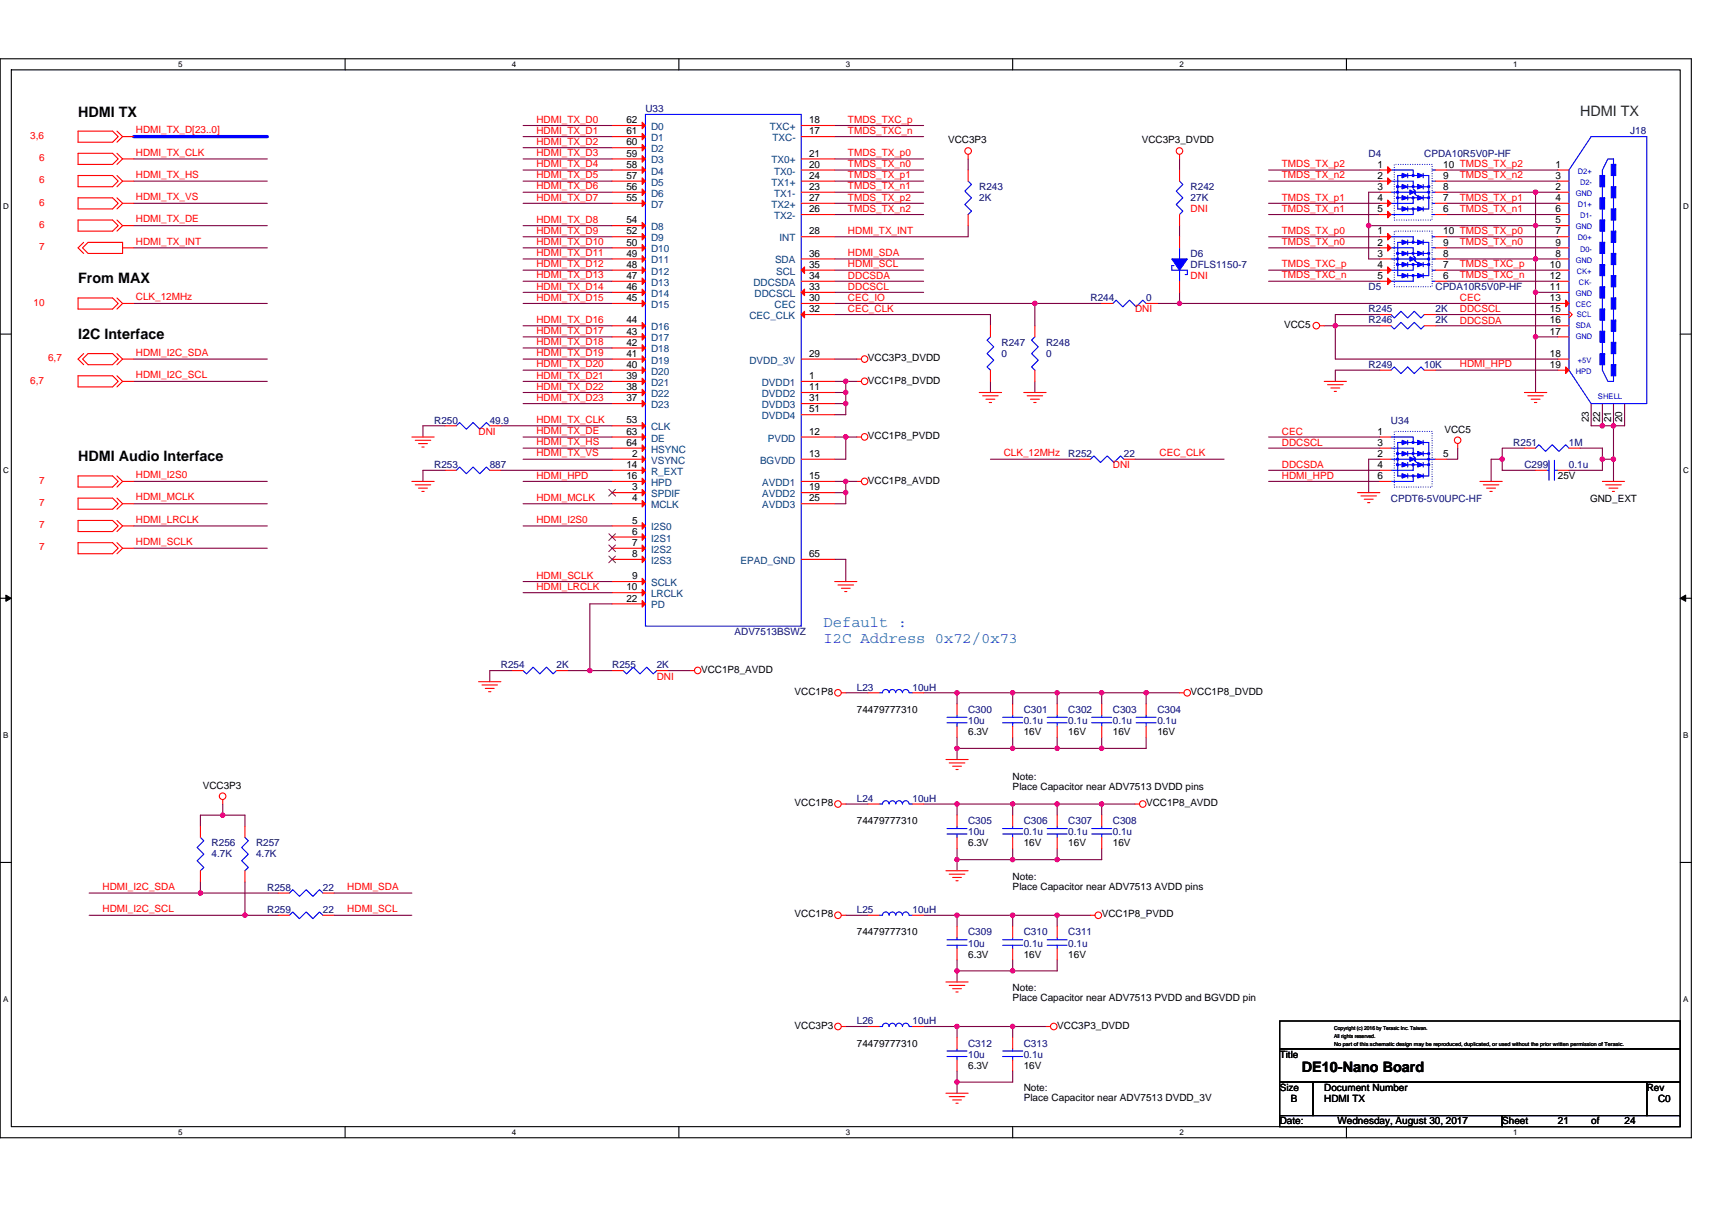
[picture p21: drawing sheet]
<svg xmlns="http://www.w3.org/2000/svg" width="297mm" height="210mm" viewBox="0 0 297 210" stroke-linecap="round" stroke-linejoin="round" font-family="sans-serif">
<defs><g id="words">
<g font-size="2.7" fill="#0080ff">
<text x="142.9" y="108.9">Default :</text>
<text x="142.9" y="111.6">I2C Address 0x72/0x73</text>
</g>
<g font-size="2.5">
<text x="13.5" y="20.2">HDMI TX</text>
<text x="13.5" y="49.2">From MAX</text>
<text x="13.5" y="58.8">I2C Interface</text>
<text x="13.5" y="80.1">HDMI Audio Interface</text>
<text x="225.9" y="186.1">DE10-Nano Board</text>
</g>
<text font-size="2.5" fill="#008000" x="274.1" y="20.2">HDMI TX</text>
<g font-size="1.7" fill="#f00">
<text x="23.6" y="23.1">HDMI_TX_D[23..0]</text>
<text x="93.1" y="21.3">HDMI_TX_D0</text>
<text x="93.1" y="23.2">HDMI_TX_D1</text>
<text x="147.1" y="21.3">TMDS_TXC_p</text>
<text x="147.1" y="23.2">TMDS_TXC_n</text>
<text x="5.2" y="24.1">3,6</text>
<text x="6.8" y="28">6</text>
<text x="23.6" y="27">HDMI_TX_CLK</text>
<text x="93.1" y="25.1">HDMI_TX_D2</text>
<text x="93.1" y="27.1">HDMI_TX_D3</text>
<text x="93.1" y="29">HDMI_TX_D4</text>
<text x="147.1" y="27.1">TMDS_TX_p0</text>
<text x="147.1" y="29">TMDS_TX_n0</text>
<text x="222.4" y="29">TMDS_TX_p2</text>
<text x="6.8" y="31.8">6</text>
<text x="6.8" y="35.7">6</text>
<text x="23.6" y="30.9">HDMI_TX_HS</text>
<text x="23.6" y="34.7">HDMI_TX_VS</text>
<text x="93.1" y="30.9">HDMI_TX_D5</text>
<text x="93.1" y="32.9">HDMI_TX_D6</text>
<text x="93.1" y="34.8">HDMI_TX_D7</text>
<text x="147.1" y="30.9">TMDS_TX_p1</text>
<text x="147.1" y="32.9">TMDS_TX_n1</text>
<text x="147.1" y="34.8">TMDS_TX_p2</text>
<text x="222.4" y="34.8">TMDS_TX_p1</text>
<text x="222.4" y="30.9">TMDS_TX_n2</text>
<text x="253.3" y="34.8">TMDS_TX_p1</text>
<text x="253.3" y="30.9">TMDS_TX_n2</text>
<text x="6.8" y="39.5">6</text>
<text x="23.6" y="38.6">HDMI_TX_DE</text>
<text x="93.1" y="38.7">HDMI_TX_D8</text>
<text x="93.1" y="40.6">HDMI_TX_D9</text>
<text x="147.1" y="36.7">TMDS_TX_n2</text>
<text x="147.1" y="40.6">HDMI_TX_INT</text>
<text x="206.6" y="36.8">DNI</text>
<text x="222.4" y="40.6">TMDS_TX_p0</text>
<text x="222.4" y="36.7">TMDS_TX_n1</text>
<text x="253.3" y="36.7">TMDS_TX_n1</text>
<text x="6.8" y="43.4">7</text>
<text x="23.6" y="42.4">HDMI_TX_INT</text>
<text x="93.1" y="42.5">HDMI_TX_D10</text>
<text x="93.1" y="44.4">HDMI_TX_D11</text>
<text x="93.1" y="46.4">HDMI_TX_D12</text>
<text x="147.1" y="44.4">HDMI_SDA</text>
<text x="147.1" y="46.4">HDMI_SCL</text>
<text x="222.4" y="42.5">TMDS_TX_n0</text>
<text x="222.4" y="46.4">TMDS_TXC_p</text>
<text x="253.3" y="42.5">TMDS_TX_n0</text>
<text x="253.3" y="46.4">TMDS_TXC_p</text>
<text x="5.8" y="53">10</text>
<text x="23.6" y="52.1">CLK_12MHz</text>
<text x="93.1" y="48.3">HDMI_TX_D13</text>
<text x="93.1" y="50.2">HDMI_TX_D14</text>
<text x="93.1" y="52.2">HDMI_TX_D15</text>
<text x="147.1" y="48.4">DDCSDA</text>
<text x="147.1" y="50.4">DDCSCL</text>
<text x="147.1" y="52.2">CEC_IO</text>
<text x="206.6" y="48.4">DNI</text>
<text x="222.4" y="48.3">TMDS_TXC_n</text>
<text x="253.3" y="48.3">TMDS_TXC_n</text>
<text x="253.3" y="52.3">CEC</text>
<text x="93.1" y="56">HDMI_TX_D16</text>
<text x="93.1" y="58">HDMI_TX_D17</text>
<text x="93.1" y="59.9">HDMI_TX_D18</text>
<text x="147.1" y="54.1">CEC_CLK</text>
<text x="196.9" y="54.2">DNI</text>
<text x="253.3" y="54.2">DDCSCL</text>
<text x="253.3" y="56.2">DDCSDA</text>
<text x="8.3" y="62.7">6,7</text>
<text x="23.6" y="61.7">HDMI_I2C_SDA</text>
<text x="23.6" y="65.6">HDMI_I2C_SCL</text>
<text x="93.1" y="61.8">HDMI_TX_D19</text>
<text x="93.1" y="63.8">HDMI_TX_D20</text>
<text x="93.1" y="65.7">HDMI_TX_D21</text>
<text x="253.3" y="63.8">HDMI_HPD</text>
<text x="5.2" y="66.6">6,7</text>
<text x="93.1" y="67.6">HDMI_TX_D22</text>
<text x="93.1" y="69.6">HDMI_TX_D23</text>
<text x="83" y="75.4">DNI</text>
<text x="93.1" y="73.4">HDMI_TX_CLK</text>
<text x="93.1" y="75.4">HDMI_TX_DE</text>
<text x="93.1" y="77.3">HDMI_TX_HS</text>
<text x="222.4" y="75.5">CEC</text>
<text x="222.4" y="77.4">DDCSCL</text>
<text x="6.8" y="83.9">7</text>
<text x="23.6" y="83">HDMI_I2S0</text>
<text x="93.1" y="79.2">HDMI_TX_VS</text>
<text x="93.1" y="83.1">HDMI_HPD</text>
<text x="174.2" y="79.2">CLK_12MHz</text>
<text x="193.1" y="81.2">DNI</text>
<text x="201.2" y="79.2">CEC_CLK</text>
<text x="222.4" y="81.2">DDCSDA</text>
<text x="222.4" y="83.1">HDMI_HPD</text>
<text x="6.8" y="87.8">7</text>
<text x="23.6" y="86.8">HDMI_MCLK</text>
<text x="93.1" y="86.9">HDMI_MCLK</text>
<text x="6.8" y="91.7">7</text>
<text x="6.8" y="95.5">7</text>
<text x="23.6" y="90.7">HDMI_LRCLK</text>
<text x="23.6" y="94.6">HDMI_SCLK</text>
<text x="93.1" y="90.8">HDMI_I2S0</text>
<text x="93.1" y="100.4">HDMI_SCLK</text>
<text x="93.1" y="102.4">HDMI_LRCLK</text>
<text x="113.9" y="117.9">DNI</text>
<text x="17.8" y="154.5">HDMI_I2C_SDA</text>
<text x="60.3" y="154.5">HDMI_SDA</text>
<text x="17.8" y="158.3">HDMI_I2C_SCL</text>
<text x="60.3" y="158.3">HDMI_SCL</text>
</g>
<g font-size="1.7">
<text x="108.7" y="21.4">62</text>
<text x="108.7" y="23.3">61</text>
<text x="140.4" y="23.3">17</text>
<text x="140.4" y="21.4">18</text>
<text x="108.7" y="25.2">60</text>
<text x="108.7" y="27.2">59</text>
<text x="108.7" y="29.1">58</text>
<text x="140.4" y="29.1">20</text>
<text x="140.4" y="27.2">21</text>
<text x="164.5" y="24.9">VCC3P3</text>
<text x="198.1" y="24.9">VCC3P3_DVDD</text>
<text x="239" y="29.1">1</text>
<text x="250.4" y="29.1">10 TMDS_TX_p2</text>
<text x="269.9" y="29.1">1</text>
<text x="108.7" y="31">57</text>
<text x="108.7" y="33">56</text>
<text x="108.7" y="34.9">55</text>
<text x="140.4" y="33">23</text>
<text x="140.4" y="31">24</text>
<text x="140.4" y="34.9">27</text>
<text x="239" y="34.9">4</text>
<text x="239" y="33">3</text>
<text x="239" y="31">2</text>
<text x="250.4" y="33">8</text>
<text x="250.4" y="31">9</text>
<text x="250.4" y="34.9">7</text>
<text x="269.9" y="33">2</text>
<text x="269.9" y="31">3</text>
<text x="269.9" y="34.9">4</text>
<text x="108.7" y="38.8">54</text>
<text x="108.7" y="40.7">52</text>
<text x="140.4" y="40.7">28</text>
<text x="140.4" y="36.8">26</text>
<text x="239" y="40.7">1</text>
<text x="239" y="36.8">5</text>
<text x="250.4" y="40.7">10 TMDS_TX_p0</text>
<text x="250.4" y="36.8">6</text>
<text x="269.9" y="38.8">5</text>
<text x="269.9" y="36.8">6</text>
<text x="269.9" y="40.7">7</text>
<text x="108.7" y="42.6">50</text>
<text x="108.7" y="44.5">49</text>
<text x="108.7" y="46.5">48</text>
<text x="140.4" y="44.5">36</text>
<text x="140.4" y="46.5">35</text>
<text x="239" y="46.5">4</text>
<text x="239" y="44.5">3</text>
<text x="239" y="42.6">2</text>
<text x="250.4" y="44.5">8</text>
<text x="250.4" y="42.6">9</text>
<text x="250.4" y="46.5">7</text>
<text x="268.9" y="46.5">10</text>
<text x="269.9" y="44.5">8</text>
<text x="269.9" y="42.6">9</text>
<text x="108.7" y="48.4">47</text>
<text x="108.7" y="50.3">46</text>
<text x="108.7" y="52.3">45</text>
<text x="140.4" y="52.3">30</text>
<text x="140.4" y="48.4">34</text>
<text x="140.4" y="50.3">33</text>
<text x="239" y="48.4">5</text>
<text x="250.4" y="48.4">6</text>
<text x="268.9" y="50.3">11</text>
<text x="268.9" y="48.4">12</text>
<text x="268.9" y="52.3">13</text>
<text x="108.7" y="56.1">44</text>
<text x="108.7" y="58.1">43</text>
<text x="108.7" y="60">42</text>
<text x="140.4" y="54.2">32</text>
<text x="222.8" y="56.9">VCC5</text>
<text x="268.9" y="54.2">15</text>
<text x="268.9" y="56.1">16</text>
<text x="268.9" y="58.1">17</text>
<text x="108.7" y="61.9">41</text>
<text x="108.7" y="63.8">40</text>
<text x="108.7" y="65.8">39</text>
<text x="140.4" y="61.9">29</text>
<text x="140.4" y="65.8">1</text>
<text x="150.6" y="62.7">VCC3P3_DVDD</text>
<text x="268.9" y="61.9">18</text>
<text x="268.9" y="63.8">19</text>
<text x="108.7" y="67.7">38</text>
<text x="108.7" y="69.6">37</text>
<text x="140.4" y="67.7">11</text>
<text x="140.4" y="69.6">31</text>
<text x="140.4" y="71.6">51</text>
<text x="150.6" y="66.6">VCC1P8_DVDD</text>
<text x="108.7" y="73.5">53</text>
<text x="108.7" y="75.4">63</text>
<text x="108.7" y="77.4">64</text>
<text x="140.4" y="75.4">12</text>
<text x="150.6" y="76.2">VCC1P8_PVDD</text>
<text x="239" y="75.4">1</text>
<text x="239" y="77.4">3</text>
<text x="250.6" y="75.1">VCC5</text>
<text x="275.7" y="73.3" transform="rotate(-90 275.7 73.3)">23</text>
<text x="277.6" y="73.3" transform="rotate(-90 277.6 73.3)">22</text>
<text x="279.5" y="73.3" transform="rotate(-90 279.5 73.3)">21</text>
<text x="281.5" y="73.3" transform="rotate(-90 281.5 73.3)">20</text>
<text x="108.7" y="81.2">14</text>
<text x="108.7" y="83.1">16</text>
<text x="109.7" y="79.3">2</text>
<text x="140.4" y="79.3">13</text>
<text x="140.4" y="83.1">15</text>
<text x="150.6" y="83.9">VCC1P8_AVDD</text>
<text x="239" y="79.3">2</text>
<text x="239" y="81.2">4</text>
<text x="239" y="83.1">6</text>
<text x="250.4" y="79.3">5</text>
<text x="270.3" y="83.2">25V</text>
<text x="109.7" y="85.1">3</text>
<text x="109.7" y="87">4</text>
<text x="140.4" y="85.1">19</text>
<text x="140.4" y="87">25</text>
<text x="275.9" y="87">GND_EXT</text>
<text x="109.7" y="90.9">5</text>
<text x="109.7" y="92.8">6</text>
<text x="109.7" y="94.7">7</text>
<text x="109.7" y="96.7">8</text>
<text x="109.7" y="100.5">9</text>
<text x="140.4" y="96.7">65</text>
<text x="108.7" y="102.4">10</text>
<text x="108.7" y="104.4">22</text>
<text x="121.6" y="116.8">VCC1P8_AVDD</text>
<text x="137.9" y="120.6">VCC1P8</text>
<text x="148.7" y="123.7">74479777310</text>
<text x="206.6" y="120.6">VCC1P8_DVDD</text>
<text x="168" y="127.6">6.3V</text>
<text x="177.6" y="127.6">16V</text>
<text x="185.4" y="127.6">16V</text>
<text x="193.1" y="127.6">16V</text>
<text x="200.8" y="127.6">16V</text>
<text x="35.2" y="136.8">VCC3P3</text>
<text x="175.7" y="135.3">Note:</text>
<text x="175.7" y="137.1">Place Capacitor near ADV7513 DVDD pins</text>
<text x="137.9" y="139.9">VCC1P8</text>
<text x="148.7" y="143">74479777310</text>
<text x="198.9" y="139.9">VCC1P8_AVDD</text>
<text x="168" y="146.9">6.3V</text>
<text x="177.6" y="146.9">16V</text>
<text x="185.4" y="146.9">16V</text>
<text x="193.1" y="146.9">16V</text>
<text x="175.7" y="152.7">Note:</text>
<text x="175.7" y="154.5">Place Capacitor near ADV7513 AVDD pins</text>
<text x="137.9" y="159.2">VCC1P8</text>
<text x="191.2" y="159.2">VCC1P8_PVDD</text>
<text x="148.7" y="162.3">74479777310</text>
<text x="168" y="166.2">6.3V</text>
<text x="177.6" y="166.2">16V</text>
<text x="185.4" y="166.2">16V</text>
<text x="175.7" y="172">Note:</text>
<text x="175.7" y="173.8">Place Capacitor near ADV7513 PVDD and BGVDD pin</text>
<text x="137.9" y="178.5">VCC3P3</text>
<text x="183.4" y="178.5">VCC3P3_DVDD</text>
<text x="148.7" y="181.6">74479777310</text>
<text x="168" y="185.5">6.3V</text>
<text x="177.6" y="185.5">16V</text>
<text x="222" y="183.6">Title</text>
<text x="177.6" y="189.3">Note:</text>
<text x="177.6" y="191.1">Place Capacitor near ADV7513 DVDD_3V</text>
<text x="222" y="189.3">Size</text>
<text x="224" y="191.3">B</text>
<text x="229.8" y="189.3">Document Number</text>
<text x="229.8" y="191.3">HDMI TX</text>
<text x="285.7" y="189.3">Rev</text>
<text x="287.7" y="191.3">C0</text>
<text x="222" y="195.1">Date:</text>
<text x="232.1" y="195.1">Wednesday, August 30, 2017</text>
<text x="260.6" y="195.1">Sheet</text>
<text x="270.3" y="195.1">21</text>
<text x="276.1" y="195.1">of</text>
<text x="281.9" y="195.1">24</text>
</g>
<g font-size="1.7" fill="#000080">
<text x="112" y="19.5">U33</text>
<text x="282.8" y="23.3">J18</text>
<text x="237.5" y="27.2">D4</text>
<text x="247.1" y="27.2">CPDA10R5V0P-HF</text>
<text x="169.9" y="33">R243</text>
<text x="169.9" y="34.9">2K</text>
<text x="206.6" y="33">R242</text>
<text x="206.6" y="34.9">27K</text>
<text x="206.6" y="44.6">D6</text>
<text x="206.6" y="46.5">DFLS1150-7</text>
<text x="189.2" y="52.3">R244</text>
<text x="198.9" y="52.3">0</text>
<text x="237.5" y="50.4">D5</text>
<text x="249.1" y="50.4">CPDA10R5V0P-HF</text>
<text x="237.5" y="56.1">R246</text>
<text x="237.5" y="54.2">R245</text>
<text x="249.1" y="56.1">2K</text>
<text x="249.1" y="54.2">2K</text>
<text x="173.8" y="60">R247</text>
<text x="173.8" y="61.9">0</text>
<text x="181.5" y="60">R248</text>
<text x="181.5" y="61.9">0</text>
<text x="237.5" y="63.9">R249</text>
<text x="247.1" y="63.9">10K</text>
<text x="75.3" y="73.5">R250</text>
<text x="85" y="73.5">49.9</text>
<text x="241.3" y="73.5">U34</text>
<text x="262.6" y="77.4">R251</text>
<text x="272.2" y="77.4">1M</text>
<text x="75.3" y="81.2">R253</text>
<text x="85" y="81.2">887</text>
<text x="185.4" y="79.3">R252</text>
<text x="195" y="79.3">22</text>
<text x="264.5" y="81.2">C299</text>
<text x="272.2" y="81.2">0.1u</text>
<text x="241.3" y="87">CPDT6-5V0UPC-HF</text>
<text x="127.4" y="110.2">ADV7513BSWZ</text>
<text x="86.9" y="116">R254</text>
<text x="96.6" y="116">2K</text>
<text x="106.2" y="116">R255</text>
<text x="113.9" y="116">2K</text>
<text x="148.7" y="119.8">L23</text>
<text x="158.3" y="119.8">10uH</text>
<text x="168" y="123.7">C300</text>
<text x="168" y="125.6">10u</text>
<text x="177.6" y="123.7">C301</text>
<text x="177.6" y="125.6">0.1u</text>
<text x="185.4" y="123.7">C302</text>
<text x="185.4" y="125.6">0.1u</text>
<text x="193.1" y="123.7">C303</text>
<text x="193.1" y="125.6">0.1u</text>
<text x="200.8" y="123.7">C304</text>
<text x="200.8" y="125.6">0.1u</text>
<text x="148.7" y="139.1">L24</text>
<text x="158.3" y="139.1">10uH</text>
<text x="168" y="143">C305</text>
<text x="177.6" y="143">C306</text>
<text x="185.4" y="143">C307</text>
<text x="193.1" y="143">C308</text>
<text x="36.7" y="146.9">R256</text>
<text x="36.7" y="148.8">4.7K</text>
<text x="44.4" y="146.9">R257</text>
<text x="44.4" y="148.8">4.7K</text>
<text x="168" y="144.9">10u</text>
<text x="177.6" y="144.9">0.1u</text>
<text x="185.4" y="144.9">0.1u</text>
<text x="193.1" y="144.9">0.1u</text>
<text x="46.4" y="154.6">R258</text>
<text x="56" y="154.6">22</text>
<text x="46.4" y="158.5">R259</text>
<text x="56" y="158.5">22</text>
<text x="148.7" y="158.5">L25</text>
<text x="158.3" y="158.5">10uH</text>
<text x="168" y="162.3">C309</text>
<text x="168" y="164.3">10u</text>
<text x="177.6" y="162.3">C310</text>
<text x="177.6" y="164.3">0.1u</text>
<text x="185.4" y="162.3">C311</text>
<text x="185.4" y="164.3">0.1u</text>
<text x="148.7" y="177.8">L26</text>
<text x="158.3" y="177.8">10uH</text>
<text x="168" y="181.6">C312</text>
<text x="168" y="183.6">10u</text>
<text x="177.6" y="181.6">C313</text>
<text x="177.6" y="183.6">0.1u</text>
</g>
<g font-size="1.7" fill="#004080">
<text x="113" y="22.6">D0</text>
<text x="133.6" y="22.6">TXC+</text>
<text x="113" y="24.5">D1</text>
<text x="113" y="26.4">D2</text>
<text x="113" y="28.4">D3</text>
<text x="133.9" y="28.4">TX0+</text>
<text x="134" y="24.5">TXC-</text>
<text x="113" y="30.3">D4</text>
<text x="113" y="32.2">D5</text>
<text x="113" y="34.1">D6</text>
<text x="133.9" y="32.2">TX1+</text>
<text x="134.3" y="30.3">TX0-</text>
<text x="134.3" y="34.1">TX1-</text>
<text x="113" y="36.1">D7</text>
<text x="113" y="39.9">D8</text>
<text x="113" y="41.9">D9</text>
<text x="133.9" y="36.1">TX2+</text>
<text x="134.3" y="38">TX2-</text>
<text x="135.3" y="41.9">INT</text>
<text x="113" y="43.8">D10</text>
<text x="113" y="45.7">D11</text>
<text x="113" y="47.7">D12</text>
<text x="134.5" y="45.7">SDA</text>
<text x="134.7" y="47.7">SCL</text>
<text x="113" y="49.6">D13</text>
<text x="113" y="51.5">D14</text>
<text x="113" y="53.4">D15</text>
<text x="130.7" y="49.6">DDCSDA</text>
<text x="130.9" y="51.5">DDCSCL</text>
<text x="134.4" y="53.4">CEC</text>
<text x="113" y="57.3">D16</text>
<text x="113" y="59.2">D17</text>
<text x="130" y="55.4">CEC_CLK</text>
<text x="113" y="61.2">D18</text>
<text x="113" y="63.1">D19</text>
<text x="113" y="65">D20</text>
<text x="130" y="63.1">DVDD_3V</text>
<text x="113" y="67">D21</text>
<text x="113" y="68.9">D22</text>
<text x="113" y="70.8">D23</text>
<text x="132.2" y="67">DVDD1</text>
<text x="132.2" y="68.9">DVDD2</text>
<text x="132.2" y="70.8">DVDD3</text>
<text x="113" y="74.7">CLK</text>
<text x="113" y="76.6">DE</text>
<text x="132.2" y="72.7">DVDD4</text>
<text x="133.2" y="76.6">PVDD</text>
<text x="113" y="78.5">HSYNC</text>
<text x="113" y="80.5">VSYNC</text>
<text x="113" y="82.4">R_EXT</text>
<text x="131.9" y="80.5">BGVDD</text>
<text x="113" y="84.3">HPD</text>
<text x="113" y="86.3">SPDIF</text>
<text x="113" y="88.2">MCLK</text>
<text x="132.2" y="84.3">AVDD1</text>
<text x="132.2" y="86.3">AVDD2</text>
<text x="132.2" y="88.2">AVDD3</text>
<text x="113" y="92.1">I2S0</text>
<text x="113" y="94">I2S1</text>
<text x="113" y="95.9">I2S2</text>
<text x="113" y="97.9">I2S3</text>
<text x="113" y="101.7">SCLK</text>
<text x="128.5" y="97.9">EPAD_GND</text>
<text x="113" y="103.6">LRCLK</text>
<text x="113" y="105.6">PD</text>
</g>
<g font-size="1.4">
<text x="30.9" y="11.7">5</text>
<text x="88.8" y="11.7">4</text>
<text x="146.7" y="11.7">3</text>
<text x="204.7" y="11.7">2</text>
<text x="262.6" y="11.7">1</text>
<text x=".5" y="36.3">D</text>
<text x="292" y="36.3">D</text>
<text x=".5" y="82.1">C</text>
<text x="292" y="82.1">C</text>
<text x=".5" y="128">B</text>
<text x="292" y="128">B</text>
<text x=".5" y="173.8">A</text>
<text x="292" y="173.8">A</text>
<text x="30.9" y="197">5</text>
<text x="88.8" y="197">4</text>
<text x="146.7" y="197">3</text>
<text x="204.7" y="197">2</text>
<text x="262.6" y="197">1</text>
</g>
<g font-size="1.3" fill="#00f">
<text x="273.4" y="34">GND</text>
<text x="273.8" y="30.1">D2+</text>
<text x="273.8" y="35.9">D1+</text>
<text x="274.1" y="32.1">D2-</text>
<text x="273.4" y="39.8">GND</text>
<text x="273.8" y="41.7">D0+</text>
<text x="274.1" y="37.8">D1-</text>
<text x="273.4" y="45.6">GND</text>
<text x="273.6" y="47.5">CK+</text>
<text x="274.1" y="43.6">D0-</text>
<text x="273.4" y="53.3">CEC</text>
<text x="273.4" y="51.4">GND</text>
<text x="274" y="49.4">CK-</text>
<text x="273.4" y="58.9">GND</text>
<text x="273.4" y="57">SDA</text>
<text x="273.6" y="55">SCL</text>
<text x="273.4" y="64.9">HPD</text>
<text x="273.8" y="62.9">+5V</text>
<text x="277.2" y="69.3">SHELL</text>
</g>
<g font-size="1">
<text x="231.5" y="178.8">Copyright (c) 2016 by Terasic Inc. Taiwan.</text>
<text x="231.5" y="181.5">No part of this schematic design may be reproduced, duplicated, or used without the prior written permission of Terasic.</text>
<text x="231.5" y="180.1">All rights reserved.</text>
</g>
</g></defs>
<path d="M0 10.2h293.5v187.2h-293.5zM2 12.1h289.5v183.4h-289.5z" fill="none" stroke="#000" stroke-width=".19"/>
<g fill="#fff">
<path d="M30.9 10.4h.8v1.6h-.8z"/>
<path d="M30.9 195.7h.8v1.6h-.8z"/>
</g>
<path d="M59.9 10.2v1.9M59.9 195.5v1.9" fill="none" stroke="#000" stroke-width=".19"/>
<g fill="#fff">
<path d="M88.8 10.4h.8v1.6h-.8z"/>
<path d="M88.8 195.7h.8v1.6h-.8z"/>
</g>
<path d="M117.8 10.2v1.9M117.8 195.5v1.9" fill="none" stroke="#000" stroke-width=".19"/>
<g fill="#fff">
<path d="M146.7 10.4h.8v1.6h-.8z"/>
<path d="M146.7 195.7h.8v1.6h-.8z"/>
</g>
<path d="M175.7 10.2v1.9M175.7 195.5v1.9" fill="none" stroke="#000" stroke-width=".19"/>
<g fill="#fff">
<path d="M204.7 10.4h.7v1.6h-.7z"/>
<path d="M204.7 195.7h.7v1.6h-.7z"/>
</g>
<path d="M233.6 10.2v1.9M233.6 195.5v1.9" fill="none" stroke="#000" stroke-width=".19"/>
<g fill="#fff">
<path d="M262.6 10.4h.7v1.6h-.7z"/>
<path d="M262.6 195.7h.7v1.6h-.7z"/>
<path d="M.5 35.1h1v1.5h-1z"/>
<path d="M292 35.1h1v1.5h-1z"/>
<path d="M.5 80.9h1v1.5h-1z"/>
<path d="M292 80.9h1v1.5h-1z"/>
</g>
<path d="M0 58h2M291.5 58h2" fill="none" stroke="#000" stroke-width=".19"/>
<g fill="#fff">
<path d="M.5 126.7h.9v1.6h-.9z"/>
<path d="M292 126.7h.9v1.6h-.9z"/>
</g>
<path d="M0 103.8h2M291.5 103.8h2" fill="none" stroke="#000" stroke-width=".19"/>
<path d="M1 103.3l1 .5-1 .6zM291.5 103.8l1-.5v1.1z" fill="#000" stroke="#000" stroke-width=".17"/>
<g fill="#fff">
<path d="M.5 172.6h.9v1.5h-.9z"/>
<path d="M292 172.6h.9v1.5h-.9z"/>
</g>
<path d="M0 149.7h2M291.5 149.7h2M222 177.2h69.5v4.8h-69.5zM222 182h69.5v5.8h-69.5zM222 187.8h5.8v5.8h-5.8zM222 193.6h38.6v1.9h-38.6zM227.8 187.8h57.9v5.8h-57.9zM260.6 193.6h30.9v1.9h-30.9zM285.7 187.8h5.8v5.8h-5.8z" fill="none" stroke="#000" stroke-width=".19"/>
<g fill="none" stroke="#800040" stroke-width=".19">
<path d="M23.2 31.4h23.2M23.2 35.3h23.2M23.2 39.2h23.2M23.2 27.6h23.2M90.8 21.8h15.4M90.8 23.7h15.4M90.8 25.6h15.4M90.8 27.6h15.4M90.8 29.5h15.4M90.8 31.4h15.4M90.8 33.4h15.4M90.8 35.3h15.4"/>
<path d="M90.8 39.2h15.4M144.8 21.8h15.4M144.8 31.4h15.4M144.8 33.4h15.4M144.8 35.3h15.4M144.8 37.2h15.4M144.8 23.7h15.4M144.8 27.6h15.4M144.8 29.5h15.4M168 27.6v1.9M168 39.2v1.9h-23.2M204.7 39.2v1.9"/>
<path d="M204.7 27.6v1.9M220.1 35.3h19.3M220.1 37.2h19.3M220.1 29.5h19.3M220.1 31.4h19.3M237.5 39.2v5.7h1.9M237.5 39.2h28.9M239.4 33.4h-1.9v5.8M251 37.2h19.3M251 35.3h19.3M251 31.4h19.3M251 29.5h19.3"/>
<path d="M251 33.4h15.4M266.4 33.4h3.9M266.4 39.2h3.9M266.4 33.4v5.8M266.4 39.2v5.7M23.2 52.7h23.2M23.2 43h23.2M90.8 41.1h15.4M90.8 58.5h15.4M90.8 56.5h15.4M90.8 43h15.4M90.8 44.9h15.4"/>
<path d="M90.8 46.9h15.4M90.8 48.8h15.4M90.8 50.7h15.4M90.8 52.7h15.4M144.8 54.6h27v1.9M144.8 46.9h15.4M144.8 48.8h15.4M144.8 50.7h15.4M144.8 52.7h34.8M144.8 44.9h15.4M179.6 52.7h11.6M179.6 52.7v3.8"/>
<path d="M200.8 52.7h3.9M204.7 52.7h65.6M204.7 50.7v2M220.1 41.1h19.3M220.1 43h19.3M220.1 46.9h19.3M220.1 48.8h19.3M229.8 56.5h1.9M231.7 56.5v5.8h38.6M231.7 56.5h7.7M239.4 54.6h-7.7v1.9M249.1 54.6h21.2"/>
<path d="M249.1 56.5h21.2M251 41.1h19.3M251 43h19.3M251 48.8h19.3M251 46.9h19.3M251 44.9h15.4M266.4 44.9h3.9M266.4 50.7h3.9M266.4 58.5h3.9M266.4 44.9v5.8M266.4 58.5v9.6M266.4 50.7v7.8"/>
<path d="M23.2 66.2h23.2M23.2 62.3h23.2M77.3 73.9h-3.9v1.9M86.9 73.9h19.3M90.8 75.8h15.4M90.8 79.7h15.4M90.8 77.8h15.4M90.8 60.4h15.4M90.8 62.3h15.4M90.8 64.2h15.4M90.8 66.2h15.4M90.8 68.1h15.4"/>
<path d="M90.8 70h15.4M144.8 68.1h1.9M144.8 75.8h1.9M144.8 66.2h1.9M144.8 62.3h3.9M144.8 70h1.9M146.7 66.2h2M146.7 75.8v3.9h-1.9M146.7 75.8h2M146.7 66.2v1.9M146.7 70v2h-1.9M146.7 68.1v1.9"/>
<path d="M171.8 79.7h15.5M171.8 66.2v1.9M179.6 66.2v1.9M196.9 79.7h15.5M220.1 75.8h19.3M220.1 77.8h19.3M239.4 64.2h-7.7v2M239.4 79.7h-1.9v5.8M249.1 64.2h21.2M252.9 77.8v1.9h-1.9M260.6 79.7v1.9h5.8M260.6 79.7h-1.9v3.8"/>
<path d="M264.5 77.8h-3.9v1.9M274.1 77.8h3.9v1.9M276.1 70v3.9h1.9M278 70v3.9M278 73.9h1.9M278 79.7h1.9M278 79.7v1.9h-5.8M279.9 70v3.9M279.9 79.7v3.8M279.9 73.9v5.8M281.9 70v3.9h-2M23.2 83.5h23.2"/>
<path d="M23.2 87.4h23.2M23.2 91.3h23.2M23.2 95.1h23.2M77.3 81.6h-3.9v1.9M86.9 81.6h19.3M90.8 83.5h15.4M90.8 87.4h15.4M90.8 91.3h15.4M144.8 83.5h1.9M144.8 85.5h1.9M144.8 97.1h1.9v3.8M146.7 85.5v1.9h-1.9"/>
<path d="M146.7 83.5h2M146.7 83.5v2M220.1 81.6h19.3M220.1 83.5h19.3M88.8 116.4h-3.8v1.9M90.8 100.9h15.4M90.8 102.8h15.4M98.5 116.4h3.8M102.3 116.4h3.9M106.2 104.8h-3.9v11.6M115.9 116.4h3.8M38.6 139.5v2"/>
<path d="M146.7 120.2h3.9M146.7 139.5h3.9M160.2 139.5h5.8M160.2 120.2h5.8M166 120.2h9.7M166 129.9h9.7M166 139.5h9.7M166 128v1.9M166 129.9v1.9M166 139.5v2M166 120.2v2M175.7 128v1.9"/>
<path d="M175.7 120.2h7.7M175.7 129.9h7.7M175.7 139.5h7.7M175.7 120.2v2M175.7 139.5v2M183.4 120.2v2M183.4 128v1.9M183.4 139.5v2M183.4 139.5h7.8M183.4 129.9h7.8M183.4 120.2h7.8M191.2 120.2h7.7"/>
<path d="M191.2 139.5h5.7M191.2 120.2v2M191.2 128v1.9M191.2 139.5v2M198.9 120.2h5.8M198.9 128v1.9h-7.7M198.9 120.2v2M15.5 158.8h27M15.5 155h19.3M34.8 153.1v1.9h13.5M38.6 141.5h3.9v1.9M38.6 141.5h-3.8v1.9"/>
<path d="M42.5 153.1v5.7h5.8M58 155h13.5M58 158.8h13.5M146.7 158.8h3.9M160.2 158.8h5.8M166 149.2v1.9M166 149.2h9.7M166 147.3v1.9M166 158.8h9.7M166 158.8v2M175.7 149.2h7.7M175.7 158.8h7.7"/>
<path d="M175.7 158.8v2M175.7 147.3v1.9M183.4 158.8v2M183.4 147.3v1.9M183.4 158.8h5.8M191.2 147.3v1.9h-7.8M146.7 178.1h3.9M160.2 178.1h5.8M166 168.5v1.9M166 178.1v2M166 168.5h9.7M166 166.6v1.9"/>
<path d="M166 178.1h9.7M175.7 178.1h5.8M175.7 166.6v1.9M175.7 178.1v2M183.4 166.6v1.9h-7.7M166 187.8v1.9M166 185.9v1.9M175.7 185.9v1.9h-9.7"/>
</g>
<g fill="#f0f" stroke="#f0f" stroke-width=".19">
<circle cx="166" cy="168.5" r=".38"/>
<circle cx="175.7" cy="158.8" r=".38"/>
<circle cx="175.7" cy="168.5" r=".38"/>
<circle cx="183.4" cy="158.8" r=".38"/>
<circle cx="175.7" cy="178.1" r=".38"/>
<circle cx="166" cy="178.1" r=".38"/>
<circle cx="166" cy="187.8" r=".38"/>
<circle cx="146.7" cy="66.2" r=".38"/>
<circle cx="146.7" cy="70" r=".38"/>
<circle cx="146.7" cy="75.8" r=".38"/>
<circle cx="146.7" cy="83.5" r=".38"/>
<circle cx="102.3" cy="116.4" r=".38"/>
<circle cx="204.6" cy="52.6" r=".38"/>
<circle cx="237.5" cy="39.1" r=".38"/>
<circle cx="266.4" cy="39.1" r=".38"/>
<circle cx="266.4" cy="33.3" r=".38"/>
<circle cx="266.4" cy="58.4" r=".38"/>
<circle cx="266.4" cy="50.7" r=".38"/>
<circle cx="231.7" cy="56.5" r=".38"/>
<circle cx="279.9" cy="73.9" r=".38"/>
<circle cx="278" cy="73.9" r=".38"/>
<circle cx="266.4" cy="44.9" r=".38"/>
<circle cx="146.7" cy="85.5" r=".38"/>
<circle cx="146.7" cy="68.1" r=".38"/>
<circle cx="179.6" cy="52.6" r=".38"/>
<circle cx="260.6" cy="79.7" r=".38"/>
<circle cx="166" cy="120.2" r=".38"/>
<circle cx="166" cy="129.9" r=".38"/>
<circle cx="175.7" cy="120.2" r=".38"/>
<circle cx="198.9" cy="120.2" r=".38"/>
<circle cx="175.7" cy="129.9" r=".38"/>
<circle cx="278" cy="79.7" r=".38"/>
<circle cx="166" cy="139.5" r=".38"/>
<circle cx="279.9" cy="79.7" r=".38"/>
<circle cx="175.7" cy="139.5" r=".38"/>
<circle cx="166" cy="149.2" r=".38"/>
<circle cx="183.4" cy="149.2" r=".38"/>
<circle cx="175.7" cy="149.2" r=".38"/>
<circle cx="191.1" cy="139.5" r=".38"/>
<circle cx="183.4" cy="139.5" r=".38"/>
<circle cx="191.1" cy="129.9" r=".38"/>
<circle cx="183.4" cy="129.9" r=".38"/>
<circle cx="191.1" cy="120.2" r=".38"/>
<circle cx="183.4" cy="120.2" r=".38"/>
<circle cx="166" cy="158.8" r=".38"/>
<circle cx="42.5" cy="158.8" r=".38"/>
<circle cx="38.6" cy="141.5" r=".38"/>
<circle cx="34.8" cy="155" r=".38"/>
</g>
<path d="M23.2 23.7h23.2" fill="none" stroke="#00f" stroke-width=".57"/>
<g fill="none" stroke="#f00" stroke-width=".19">
<path d="M13.5 22.8h6l1 .9-1 1h-6zM13.5 26.6h6l1 1-1 .9h-6zM13.5 30.5h6l1 .9-1 1h-6zM13.5 34.3h6l1 1-1 1h-6zM13.5 38.2h6l1 1-1 .9h-6zM20.3 22.8l1 .9M20.3 26.6l1 1M20.3 30.5l1 .9M20.3 34.3l1 1M20.3 38.2l1 1M21.3 23.7h1.9M21.3 27.6h1.9"/>
<path d="M21.3 31.4h1.9M21.3 35.3h1.9M21.3 39.2h1.9M21.3 23.7l-1 1M21.3 27.6l-1 .9M21.3 31.4l-1 1M21.3 35.3l-1 1M21.3 39.2l-1 .9M106.2 21.8h5.8M106.2 23.7h5.8M106.2 25.6h5.8M106.2 27.6h5.8"/>
<path d="M106.2 29.5h5.8M106.2 31.4h5.8M106.2 33.4h5.8M106.2 35.3h5.8M106.2 39.2h5.8M139 21.8h5.8M139 23.7h5.8M139 27.6h5.8M139 29.5h5.8M139 31.4h5.8M139 33.4h5.8M139 35.3h5.8"/>
<path d="M139 37.2h5.8M168 26.8v.8M168 29.5v1.9M168 37.2v2M204.7 26.8v.8M204.7 37.2v2M204.7 29.5v1.9M239.4 29.5h1.9M239.4 35.3h1.9M239.4 33.4h1.9M239.4 31.4h1.9M239.4 37.2h1.9"/>
<path d="M249.1 33.4h1.9M249.1 37.2h1.9M249.1 31.4h1.9M249.1 35.3h1.9M249.1 29.5h1.9M270.3 29.5h1.9M270.3 33.4h1.9M270.3 31.4h1.9M270.3 35.3h1.9M270.3 39.2h1.9M270.3 37.2h1.9M13.5 51.7h6l1 1-1 .9h-6z"/>
<path d="M14.3 43l1-.9h6v1.9h-6zM14.5 42.1l-1 .9 1 1M20.3 51.7l1 1M21.3 43h1.9M21.3 52.7h1.9M21.3 52.7l-1 .9M106.2 41.1h5.8M106.2 43h5.8M106.2 44.9h5.8M106.2 46.9h5.8M106.2 48.8h5.8M106.2 50.7h5.8"/>
<path d="M106.2 52.7h5.8M106.2 56.5h5.8M106.2 58.5h5.8M139 41.1h5.8M139 44.9h5.8M139 46.9h5.8M139 48.8h5.8M139 50.7h5.8M139 52.7h5.8M139 54.6h5.8M171.8 56.5v2M179.6 56.5v2"/>
<path d="M191.2 52.7h1.9M198.9 52.7h1.9M204.7 41.1v1.9M204.7 48.8v1.9M229 56.5h.8M239.4 41.1h1.9M239.4 46.9h1.9M239.4 44.9h1.9M239.4 43h1.9M239.4 48.8h1.9M239.4 56.5h1.9M239.4 54.6h1.9"/>
<path d="M247.1 56.5h2M247.1 54.6h2M249.1 44.9h1.9M249.1 48.8h1.9M249.1 43h1.9M249.1 46.9h1.9M249.1 41.1h1.9M270.3 41.1h1.9M270.3 44.9h1.9M270.3 43h1.9M270.3 46.9h1.9M270.3 50.7h1.9"/>
<path d="M270.3 48.8h1.9M270.3 52.7h1.9M270.3 54.6h1.9M270.3 56.5h1.9M270.3 58.5h1.9M272.2 54l.6 .6-.6 .6M13.5 65.2h6l1 1-1 .9h-6zM14.5 61.4l-1 .9 1 1M15.3 61.4h4.2l1 .9-1 1h-4.2l-1-1zM20.3 61.4l1 .9M20.3 65.2l1 1M21.3 62.3h1.9"/>
<path d="M21.3 66.2h1.9M21.3 62.3l-1 1M21.3 66.2l-1 .9M71.5 75.8h3.8M72 76.4h2.7M72.6 77h1.6M73.2 77.6h.4M77.3 73.9h1.9M85 73.9h1.9M106.2 60.4h5.8M106.2 62.3h5.8M106.2 64.2h5.8"/>
<path d="M106.2 66.2h5.8M106.2 68.1h5.8M106.2 70h5.8M106.2 73.9h5.8M106.2 75.8h5.8M106.2 77.8h5.8M106.2 79.7h5.8M139 62.3h5.8M139 66.2h5.8M139 68.1h5.8M139 70h5.8M139 72h5.8"/>
<path d="M139 75.8h5.8M139 79.7h5.8M148.7 66.2h.8M148.7 75.8h.8M148.7 62.3h.8M169.9 68.1h3.9M170.5 68.7h2.7M171.1 69.3h1.5M171.6 69.8h.4M171.8 64.2v2M177.6 68.1h3.9M178.2 68.7h2.7"/>
<path d="M178.8 69.3h1.5M179.4 69.8h.4M179.6 64.2v2M187.3 79.7h1.9M195 79.7h1.9M229.8 66.2h3.8M230.3 66.8h2.7M230.9 67.3h1.5M231.5 67.9h.4M239.4 75.8h1.9M239.4 77.8h1.9M239.4 79.7h1.9"/>
<path d="M239.4 64.2h1.9M247.1 64.2h2M249.1 79.7h1.9M252.9 77v.8M264.5 68.1h3.9M264.5 77.8h1.9M265.1 68.7h2.7M265.7 69.3h1.5M266.2 69.8h.4M270.3 62.3h1.9M270.3 64.2h1.9M272.2 77.8h1.9"/>
<path d="M276.1 70h.1M278 70h.1M279.9 70h.1M281.9 70h.1M13.5 82.6h6l1 .9-1 1h-6zM13.5 86.4h6l1 1-1 1h-6zM13.5 90.3h6l1 1-1 .9h-6zM13.5 94.2h6l1 .9-1 1h-6zM20.3 82.6l1 .9M20.3 86.4l1 1M20.3 90.3l1 1M20.3 94.2l1 .9"/>
<path d="M21.3 83.5h1.9M21.3 87.4h1.9M21.3 91.3h1.9M21.3 95.1h1.9M21.3 83.5l-1 1M21.3 87.4l-1 1M21.3 91.3l-1 .9M21.3 95.1l-1 1M71.5 83.5h3.8M72 84.1h2.7M72.6 84.7h1.6M73.2 85.3h.4"/>
<path d="M77.3 81.6h1.9M85 81.6h1.9M106.2 81.6h5.8M106.2 83.5h5.8M106.2 85.5h5.8M106.2 87.4h5.8M106.2 91.3h5.8M106.2 93.2h5.8M106.2 95.1h5.8M106.2 97.1h5.8M139 83.5h5.8M139 85.5h5.8"/>
<path d="M139 87.4h5.8M139 97.1h5.8M148.7 83.5h.8M235.5 85.5h3.9M236.1 86.1h2.7M236.7 86.6h1.5M237.3 87.2h.4M239.4 81.6h1.9M239.4 83.5h1.9M256.8 83.5h3.8M257.4 84.1h2.7M257.9 84.7h1.6"/>
<path d="M258.5 85.3h.4M266.4 81.6h2M270.3 81.6h1.9M278 83.5h3.9M278.6 84.1h2.7M279.2 84.7h1.5M279.8 85.3h.3M83 118.3h3.9M83.6 118.9h2.7M84.2 119.5h1.5M88.8 116.4h2M96.6 116.4h1.9"/>
<path d="M106.2 100.9h5.8M106.2 102.8h5.8M106.2 104.8h5.8M106.2 116.4h1.9M113.9 116.4h2M119.7 116.4h.8M144.8 100.9h3.9M145.4 101.5h2.7M146 102.1h1.5M146.6 102.7h.3M38.6 138.8v.7M84.8 120h.4"/>
<path d="M146 120.2h.7M146 139.5h.7M150.6 139.5h1.9M150.6 120.2h1.9M158.3 139.5h1.9M158.3 120.2h1.9M164.1 131.8h3.9M164.7 132.4h2.7M165.3 133h1.5M165.9 133.5h.3M166 122.2v1.9M166 126v2"/>
<path d="M175.7 122.2v1.9M175.7 126v2M183.4 122.2v1.9M183.4 126v2M191.2 122.2v1.9M191.2 126v2M196.9 139.5h.8M198.9 122.2v1.9M198.9 126v2M204.7 120.2h.7M34.8 143.4v1.9M34.8 151.1v2"/>
<path d="M42.5 143.4v1.9M42.5 151.1v2M48.3 155h1.9M48.3 158.8h1.9M56 155h2M56 158.8h2M146 158.8h.7M150.6 158.8h1.9M158.3 158.8h1.9M164.1 151.1h3.9M164.7 151.7h2.7M165.3 152.3h1.5"/>
<path d="M165.9 152.8h.3M166 141.5v1.9M166 145.3v2M175.7 141.5v1.9M175.7 145.3v2M183.4 141.5v1.9M183.4 145.3v2M189.2 158.8h.8M191.2 141.5v1.9M191.2 145.3v2M146 178.1h.7M150.6 178.1h1.9"/>
<path d="M158.3 178.1h1.9M164.1 170.4h3.9M164.7 171h2.7M165.3 171.6h1.5M165.9 172.1h.3M166 160.8v1.9M166 164.6v2M175.7 160.8v1.9M175.7 164.6v2M181.5 178.1h.8M183.4 160.8v1.9M183.4 164.6v2"/>
<path d="M164.1 189.7h3.9M164.7 190.3h2.7M165.3 190.9h1.5M165.9 191.5h.3M166 180.1v1.9M166 183.9v2M175.7 180.1v1.9M175.7 183.9v2"/>
<circle cx="168" cy="26.2" r=".57"/>
<circle cx="204.6" cy="26.2" r=".57"/>
<circle cx="228.4" cy="56.5" r=".57"/>
<circle cx="150" cy="75.8" r=".57"/>
<circle cx="150" cy="66.2" r=".57"/>
<circle cx="150" cy="62.3" r=".57"/>
<circle cx="252.9" cy="76.4" r=".57"/>
<circle cx="150" cy="83.5" r=".57"/>
<circle cx="121.1" cy="116.4" r=".57"/>
<circle cx="38.6" cy="138.2" r=".57"/>
<circle cx="145.4" cy="139.5" r=".57"/>
<circle cx="145.4" cy="120.2" r=".57"/>
<circle cx="198.3" cy="139.5" r=".57"/>
<circle cx="206" cy="120.2" r=".57"/>
<circle cx="145.4" cy="158.8" r=".57"/>
<circle cx="190.6" cy="158.8" r=".57"/>
<circle cx="145.4" cy="178.1" r=".57"/>
<circle cx="182.8" cy="178.1" r=".57"/>
</g>
<g fill="#00f" stroke="#00f" stroke-width=".19">
<path d="M245 47.7h.3v.3h-.3z" fill-rule="evenodd"/>
<path d="M247.8 45.8h.2v.2h-.2z" fill-rule="evenodd"/>
<path d="M246 45.5l.9 .4-.9 .4z" fill-rule="evenodd"/>
<path d="M243.3 45.5l.9 .4-.9 .4z" fill-rule="evenodd"/>
<path d="M245 45.8h.3v.2h-.3z" fill-rule="evenodd"/>
<path d="M246 47.5l.9 .3-.9 .4z" fill-rule="evenodd"/>
<path d="M243.3 47.5l.9 .3-.9 .4z" fill-rule="evenodd"/>
<path d="M247.8 44.8h.2v.3h-.2z" fill-rule="evenodd"/>
<path d="M244.6 44.6l.8 .3-.8 .4z" fill-rule="evenodd"/>
<path d="M246 43.6l.9 .4-.9 .4z" fill-rule="evenodd"/>
<path d="M247.8 43.8h.2v.3h-.2z" fill-rule="evenodd"/>
<path d="M243.3 43.6l.9 .4-.9 .4z" fill-rule="evenodd"/>
<path d="M245 43.8h.3v.3h-.3z" fill-rule="evenodd"/>
<path d="M243.3 41.7l.9 .4-.9 .3z" fill-rule="evenodd"/>
<path d="M245 41.9h.3v.3h-.3z" fill-rule="evenodd"/>
<path d="M246 41.7l.9 .4-.9 .3z" fill-rule="evenodd"/>
<path d="M203.3 44.9h2.7l-1.3 2z" fill-rule="evenodd"/>
<path d="M279.6 28.5v2h.7v-2z" fill-rule="evenodd"/>
<path d="M279.6 32.4v1.9h.7v-1.9z" fill-rule="evenodd"/>
<path d="M279.6 36.3v1.9h.7v-1.9z" fill-rule="evenodd"/>
<path d="M279.6 40.1v2h.7v-2z" fill-rule="evenodd"/>
<path d="M279.6 44v1.9h.7v-1.9z" fill-rule="evenodd"/>
<path d="M279.6 47.8v2h.7v-2z" fill-rule="evenodd"/>
<path d="M279.6 51.7v1.9h.7v-1.9z" fill-rule="evenodd"/>
<path d="M279.6 55.6v1.9h.7v-1.9z" fill-rule="evenodd"/>
<path d="M279.6 59.4v2h.7v-2z" fill-rule="evenodd"/>
<path d="M279.6 63.3v1.9h.7v-1.9z" fill-rule="evenodd"/>
<path d="M277.6 30.5v1.9h.8v-1.9z" fill-rule="evenodd"/>
<path d="M277.6 34.3v2h.8v-2z" fill-rule="evenodd"/>
<path d="M277.6 38.2v1.9h.8v-1.9z" fill-rule="evenodd"/>
<path d="M277.6 42.1v1.9h.8v-1.9z" fill-rule="evenodd"/>
<path d="M277.6 45.9v1.9h.8v-1.9z" fill-rule="evenodd"/>
<path d="M277.6 49.8v1.9h.8v-1.9z" fill-rule="evenodd"/>
<path d="M277.6 53.6v2h.8v-2z" fill-rule="evenodd"/>
<path d="M277.6 57.5v1.9h.8v-1.9z" fill-rule="evenodd"/>
<path d="M277.6 61.4v1.9h.8v-1.9z" fill-rule="evenodd"/>
<path d="M245 36.1h.3v.3h-.3z" fill-rule="evenodd"/>
<path d="M247.8 34.2h.2v.2h-.2z" fill-rule="evenodd"/>
<path d="M246 34l.9 .3-.9 .4z" fill-rule="evenodd"/>
<path d="M243.3 34l.9 .3-.9 .4z" fill-rule="evenodd"/>
<path d="M245 34.2h.3v.2h-.3z" fill-rule="evenodd"/>
<path d="M246 35.9l.9 .4-.9 .3z" fill-rule="evenodd"/>
<path d="M243.3 35.9l.9 .4-.9 .3z" fill-rule="evenodd"/>
<path d="M247.8 33.2h.2v.3h-.2z" fill-rule="evenodd"/>
<path d="M244.6 33l.8 .4-.8 .3z" fill-rule="evenodd"/>
<path d="M246 32l.9 .4-.9 .4z" fill-rule="evenodd"/>
<path d="M247.8 32.3h.2v.2h-.2z" fill-rule="evenodd"/>
<path d="M243.3 32l.9 .4-.9 .4z" fill-rule="evenodd"/>
<path d="M245 32.3h.3v.2h-.3z" fill-rule="evenodd"/>
<path d="M243.3 30.1l.9 .4-.9 .4z" fill-rule="evenodd"/>
<path d="M245 30.3h.3v.3h-.3z" fill-rule="evenodd"/>
<path d="M246 30.1l.9 .4-.9 .4z" fill-rule="evenodd"/>
<path d="M245 76.6h.3v.3h-.3z" fill-rule="evenodd"/>
<path d="M245 82.4h.3v.3h-.3z" fill-rule="evenodd"/>
<path d="M246 76.4l.9 .4-.9 .4z" fill-rule="evenodd"/>
<path d="M245 80.5h.3v.3h-.3z" fill-rule="evenodd"/>
<path d="M243.3 78.3l.9 .4-.9 .4z" fill-rule="evenodd"/>
<path d="M246 82.2l.9 .4-.9 .4z" fill-rule="evenodd"/>
<path d="M247.8 79.5h.2v.3h-.2z" fill-rule="evenodd"/>
<path d="M244.6 79.3l.8 .4-.8 .4z" fill-rule="evenodd"/>
<path d="M247.8 80.5h.2v.3h-.2z" fill-rule="evenodd"/>
<path d="M245 78.6h.3v.2h-.3z" fill-rule="evenodd"/>
<path d="M246 80.3l.9 .4-.9 .3z" fill-rule="evenodd"/>
<path d="M247.8 78.6h.2v.2h-.2z" fill-rule="evenodd"/>
<path d="M243.3 76.4l.9 .4-.9 .4z" fill-rule="evenodd"/>
<path d="M243.3 82.2l.9 .4-.9 .4z" fill-rule="evenodd"/>
<path d="M243.3 80.3l.9 .4-.9 .3z" fill-rule="evenodd"/>
<path d="M246 78.3l.9 .4-.9 .4z" fill-rule="evenodd"/>
<circle cx="242.5" cy="45.9" r=".18"/>
<circle cx="242.5" cy="44.9" r=".19"/>
<circle cx="242.5" cy="44" r=".18"/>
<circle cx="242.5" cy="34.3" r=".18"/>
<circle cx="242.5" cy="33.4" r=".18"/>
<circle cx="242.5" cy="32.4" r=".19"/>
<circle cx="242.5" cy="78.7" r=".19"/>
<circle cx="242.5" cy="79.7" r=".18"/>
<circle cx="242.5" cy="80.6" r=".19"/>
</g>
<g fill="none" stroke="#00f" stroke-width=".19">
<path d="M112 19.9h27v88.7h-27zM168 31.4l.6 .6-1.2 1.2 1.2 1.1-1.2 1.2 1.2 1.1-.6 .6M204.7 31.4l.5 .6-1.1 1.2 1.1 1.1-1.1 1.2 1.1 1.1-.5 .6M241.3 29.5h3.9v1M241.3 31.4h3.9v1M241.3 33.4h3.5M242.5 34.3h2.7M242.5 32.4h2.7M244.2 34v.7M244.2 35.9v.7M244.2 32v.8M244.2 30.1v.8"/>
<path d="M245.2 30.5h2.7v5.8h-2.7M245.2 34.3h2.7M245.2 32.4h2.7M245.2 34.3v1h-3.9M245.2 30.5h-2.7v5.8h2.7M245.2 36.3v.9h-3.9M245.2 32.8l.4 .4v.5M245.4 33v.5l.4 .5M245.6 33.4h2.3M246.9 35.9v.7M246.9 34v.7M246.9 32v.8"/>
<path d="M246.9 30.1v.8M248.5 37.2h.6M248.5 35.3h.6M248.5 33.4h.6M248.5 31.4h.6M248.5 29.5h.6M276.1 23.7h9.6v46.3h-9.6l-3.9-5.8v-34.7zM279 27.6h.9v38.6h-.9l-1-2v-34.7zM171.8 58.5l-.5 .5 1.1 1.2-1.1 1.2 1.1 1.1-1.1 1.2 .5 .5M179.6 58.5l-.6 .5 1.1 1.2-1.1 1.2 1.1 1.1-1.1 1.2 .6 .5M193.1 52.7l.6-.6 1.1 1.2 1.2-1.2 1.1 1.2 1.2-1.2 .6 .6M203.7 46.1h-.4v.8h2.7v.7h-.4"/>
<path d="M204.7 43v1.9M204.7 46.9v1.9M241.3 56.5l.6 .6 1.2-1.2 1.1 1.2 1.2-1.2 1.1 1.2 .6-.6M241.3 54.6l.6 .6 1.2-1.2 1.1 1.2 1.2-1.2 1.1 1.2 .6-.6M241.3 41.1h3.9v1M241.3 43h3.9v1M241.3 44.9h3.5M242.5 45.9h2.7M242.5 44h2.7M244.2 45.5v.8M244.2 47.5v.7M244.2 43.6v.8"/>
<path d="M244.2 41.7v.7M245.2 42.1h2.7v5.7h-2.7M245.2 45.9h2.7M245.2 44h2.7M245.2 45.9v1h-3.9M245.2 42.1h-2.7v5.7h2.7M245.2 47.8v1h-3.9M245.2 44.4l.4 .3v.6M245.4 44.6v.5l.4 .4M245.6 44.9h2.3M246.9 47.5v.7M246.9 45.5v.8"/>
<path d="M246.9 43.6v.8M246.9 41.7v.7M248.5 48.8h.6M248.5 46.9h.6M248.5 44.9h.6M248.5 43h.6M248.5 41.1h.6M79.2 73.9l.6-.6 1.1 1.2 1.2-1.2 1.1 1.2 1.2-1.2 .6 .6M189.2 79.7l.6-.6 1.1 1.2 1.2-1.2 1.2 1.2 1.1-1.2 .6 .6M241.3 64.2l.6-.5 1.2 1.1 1.1-1.1 1.2 1.1 1.1-1.1 .6 .5M241.3 75.8h3.9v1M241.3 77.8h3.9v.9"/>
<path d="M242.5 78.7h2.7M244.2 76.4v.8M244.2 78.3v.8M244.8 79.7h-3.5M245.2 76.8h2.7v5.8h-2.7M245.2 78.7h2.7M245.2 76.8h-2.7v5.8h2.7M245.2 79.1l.4 .4v.6M245.4 79.3v.6l.4 .4M245.6 79.7h3.5M246.9 78.3v.8M246.9 76.4v.8"/>
<path d="M266.4 77.8l.6-.6 1.2 1.1 1.1-1.1 1.2 1.1 1.1-1.1 .6 .6M268.7 79.9v3.5M269.7 79.9v3.5M79.2 81.6l.6-.6 1.1 1.2 1.2-1.2 1.1 1.2 1.2-1.2 .6 .6M242.5 80.7h2.7M244.2 82.2v.8M244.2 80.3v.7M245.2 80.7h2.7M245.2 80.7v.9h-3.9M245.2 82.6v.9h-3.9M246.9 80.3v.7M246.9 82.2v.8"/>
<path d="M268.4 81.6h.3M269.7 81.6h.6M90.8 116.4l.6 .5 1.1-1.1 1.2 1.1 1.1-1.1 1.2 1.1 .6-.5M108.1 116.4l.6 .5 1.2-1.1 1.1 1.1 1.2-1.1 1.1 1.1 .6-.5M152.5 139.5h.6M152.5 120.2h.6M153.1 139.5a.57 .57 0 0 1 .6-.5 .57 .57 0 0 1 .6 .5M153.1 120.2a.57 .57 0 0 1 .6-.5 .57 .57 0 0 1 .6 .5M154.3 139.5a.56 .56 0 0 1 .5-.5 .56 .56 0 0 1 .6 .5 .58 .58 0 0 1 .6-.5 .58 .58 0 0 1 .6 .5 .58 .58 0 0 1 .5-.5 .58 .58 0 0 1 .6 .5M154.3 120.2a.56 .56 0 0 1 .5-.5 .56 .56 0 0 1 .6 .5 .58 .58 0 0 1 .6-.5 .58 .58 0 0 1 .6 .5 .58 .58 0 0 1 .5-.5 .58 .58 0 0 1 .6 .5M157.8 139.5h.5M157.8 120.2h.5"/>
<path d="M164.3 125.4h3.5M164.3 124.5h3.5M166 124.1v.4M166 125.4v.6M174 125.4h3.4M174 124.5h3.4M175.7 124.1v.4M175.7 125.4v.6M181.7 125.4h3.5M181.7 124.5h3.5M183.4 124.1v.4M183.4 125.4v.6"/>
<path d="M189.4 125.4h3.5M189.4 124.5h3.5M191.2 124.1v.4M191.2 125.4v.6M197.1 125.4h3.5M197.1 124.5h3.5M198.9 124.1v.4M198.9 125.4v.6M34.8 145.3l.6 .6-1.2 1.2 1.2 1.1-1.2 1.2 1.2 1.1-.6 .6M42.5 145.3l.6 .6-1.2 1.2 1.2 1.1-1.2 1.2 1.2 1.1-.6 .6M50.2 155l.6-.6 1.2 1.2 1.1-1.2 1.2 1.2 1.1-1.2 .6 .6M50.2 158.8l.6-.5 1.2 1.1 1.1-1.1 1.2 1.1 1.1-1.1 .6 .5"/>
<path d="M152.5 158.8h.6M153.1 158.8a.57 .57 0 0 1 .6-.5 .57 .57 0 0 1 .6 .5M154.3 158.8a.56 .56 0 0 1 .5-.5 .56 .56 0 0 1 .6 .5 .58 .58 0 0 1 .6-.5 .58 .58 0 0 1 .6 .5 .58 .58 0 0 1 .5-.5 .58 .58 0 0 1 .6 .5M157.8 158.8h.5M164.3 144.7h3.5M164.3 143.8h3.5M166 143.4v.4M166 144.7v.6M174 144.7h3.4M174 143.8h3.4M175.7 143.4v.4M175.7 144.7v.6"/>
<path d="M181.7 144.7h3.5M181.7 143.8h3.5M183.4 143.4v.4M183.4 144.7v.6M189.4 144.7h3.5M189.4 143.8h3.5M191.2 143.4v.4M191.2 144.7v.6M152.5 178.1h.6M153.1 178.1a.57 .57 0 0 1 .6-.5 .57 .57 0 0 1 .6 .5M154.3 178.1a.56 .56 0 0 1 .5-.5 .56 .56 0 0 1 .6 .5 .58 .58 0 0 1 .6-.5 .58 .58 0 0 1 .6 .5 .58 .58 0 0 1 .5-.5 .58 .58 0 0 1 .6 .5M157.8 178.1h.5"/>
<path d="M164.3 164h3.5M164.3 163.1h3.5M166 162.7v.4M166 164v.6M174 164h3.4M174 163.1h3.4M175.7 162.7v.4M175.7 164v.6M181.7 164h3.5M181.7 163.1h3.5M183.4 162.7v.4M183.4 164v.6"/>
<path d="M164.3 183.3h3.5M164.3 182.4h3.5M166 182v.4M166 183.3v.6M174 183.3h3.4M174 182.4h3.4M175.7 182v.4M175.7 183.3v.6"/>
</g>
<path d="M241.9 28.5h6.6v9.7h-6.6zM241.9 40.1h6.6v9.7h-6.6zM241.9 74.9h6.6v9.6h-6.6z" fill="none" stroke="#00f" stroke-width=".19" stroke-dasharray="0 .4"/>
<g fill="#f00" stroke="#f00" stroke-width=".19">
<path d="M240.8 40.5l.5 .6-.5 .6z"/>
<path d="M240.8 46.3l.5 .6-.5 .6z"/>
<path d="M240.8 42.4l.5 .6-.5 .6z"/>
<path d="M240.8 48.2l.5 .6-.5 .6z"/>
<path d="M111.4 21.2l.6 .6-.6 .6z"/>
<path d="M111.4 23.1l.6 .6-.6 .6z"/>
<path d="M111.4 25.1l.6 .5-.6 .6z"/>
<path d="M111.4 27l.6 .6-.6 .6z"/>
<path d="M111.4 28.9l.6 .6-.6 .6z"/>
<path d="M111.4 30.9l.6 .5-.6 .6z"/>
<path d="M111.4 32.8l.6 .6-.6 .5z"/>
<path d="M111.4 34.7l.6 .6-.6 .6z"/>
<path d="M111.4 38.6l.6 .6-.6 .5z"/>
<path d="M111.4 40.5l.6 .6-.6 .6z"/>
<path d="M111.4 42.4l.6 .6-.6 .6z"/>
<path d="M111.4 44.4l.6 .5-.6 .6z"/>
<path d="M111.4 46.3l.6 .6-.6 .6z"/>
<path d="M111.4 48.2l.6 .6-.6 .6z"/>
<path d="M111.4 50.2l.6 .5-.6 .6z"/>
<path d="M111.4 52.1l.6 .6-.6 .5z"/>
<path d="M111.4 56l.6 .5-.6 .6z"/>
<path d="M111.4 57.9l.6 .6-.6 .5z"/>
<path d="M111.4 59.8l.6 .6-.6 .6z"/>
<path d="M111.4 61.7l.6 .6-.6 .6z"/>
<path d="M111.4 63.7l.6 .5-.6 .6z"/>
<path d="M111.4 65.6l.6 .6-.6 .6z"/>
<path d="M111.4 67.5l.6 .6-.6 .6z"/>
<path d="M111.4 69.5l.6 .5-.6 .6z"/>
<path d="M111.4 73.3l.6 .6-.6 .6z"/>
<path d="M111.4 75.3l.6 .5-.6 .6z"/>
<path d="M111.4 77.2l.6 .6-.6 .5z"/>
<path d="M111.4 79.1l.6 .6-.6 .6z"/>
<path d="M111.4 81l.6 .6-.6 .6z"/>
<path d="M111.4 83l.6 .5-.6 .6z"/>
<path d="M111.4 84.9l.6 .6-.6 .6z"/>
<path d="M111.4 86.8l.6 .6-.6 .6z"/>
<path d="M111.4 90.7l.6 .6-.6 .5z"/>
<path d="M111.4 92.6l.6 .6-.6 .6z"/>
<path d="M111.4 94.6l.6 .5-.6 .6z"/>
<path d="M111.4 96.5l.6 .6-.6 .5z"/>
<path d="M111.4 100.4l.6 .5-.6 .6z"/>
<path d="M111.4 102.3l.6 .5-.6 .6z"/>
<path d="M111.4 104.2l.6 .6-.6 .6z"/>
<path d="M139 46.9l.6-.6v1.2z"/>
<path d="M139 50.7l.6-.5v1.1z"/>
<path d="M139 54.6l.6-.6v1.2z"/>
<path d="M271.6 52.1l.6 .6-.6 .5z"/>
<path d="M271.6 63.7l.6 .5-.6 .6z"/>
<path d="M240.8 28.9l.5 .6-.5 .6z"/>
<path d="M240.8 34.7l.5 .6-.5 .6z"/>
<path d="M240.8 30.9l.5 .5-.5 .6z"/>
<path d="M240.8 36.7l.5 .5-.5 .6z"/>
</g>
<path d="M105.6 84.9l1.2 1.2M105.6 92.6l1.2 1.2M105.6 94.6l1.2 1.1M105.6 96.5l1.2 1.2M106.8 84.9l-1.2 1.2M106.8 92.6l-1.2 1.2M106.8 94.6l-1.2 1.1M106.8 96.5l-1.2 1.2" fill="none" stroke="#804000" stroke-width=".17"/>
<use href="#words"/>
</svg>
